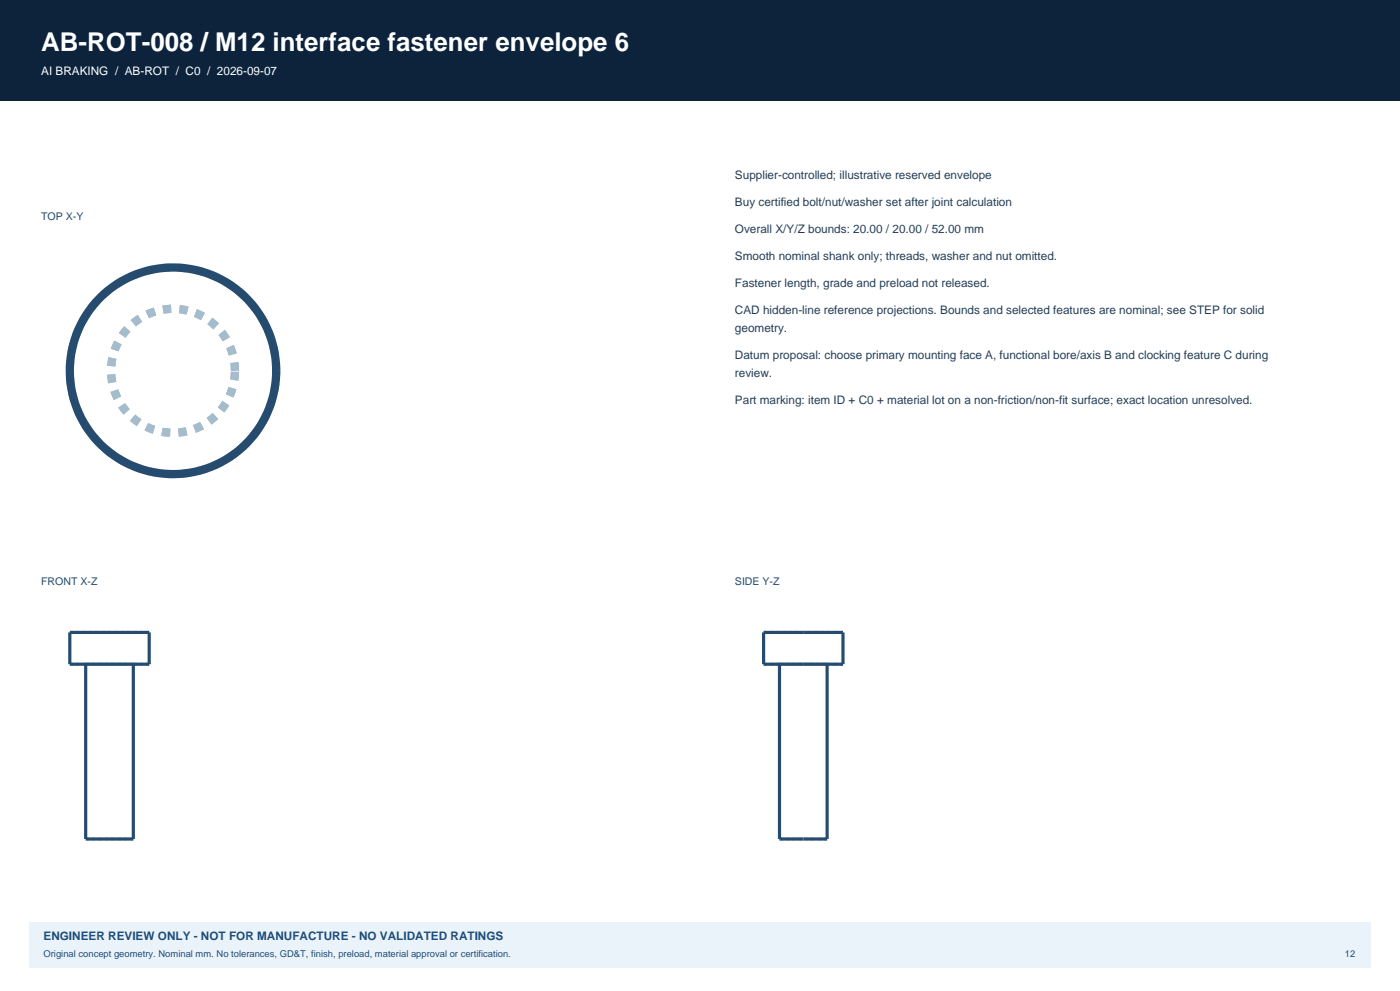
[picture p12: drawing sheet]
<svg xmlns="http://www.w3.org/2000/svg" width="420mm" height="297mm" viewBox="0 0 420 297" stroke-linecap="round" stroke-linejoin="round" font-family="sans-serif">
<defs><g id="words">
<text font-size="7.8" fill="#fff" x="12.3" y="15.2">AB-ROT-008 / M12 interface fastener envelope 6</text>
<text font-size="3.5" fill="#fff" x="12.3" y="22.6">AI BRAKING / AB-ROT / C0 / 2026-09-07</text>
<g font-size="3.5" fill="#243e57">
<text x="220.5" y="53.6">Supplier-controlled; illustrative reserved envelope</text>
<text x="220.5" y="61.7">Buy certified bolt/nut/washer set after joint calculation</text>
<text x="220.5" y="69.8">Overall X/Y/Z bounds: 20.00 / 20.00 / 52.00 mm</text>
<text x="220.5" y="77.9">Smooth nominal shank only; threads, washer and nut omitted.</text>
<text x="220.5" y="86">Fastener length, grade and preload not released.</text>
<text x="220.5" y="94.2">CAD hidden-line reference projections. Bounds and selected features are nominal; see STEP for solid</text>
<text x="220.5" y="99.4">geometry.</text>
<text x="220.5" y="107.6">Datum proposal: choose primary mounting face A, functional bore/axis B and clocking feature C during</text>
<text x="220.5" y="112.9">review.</text>
<text x="220.5" y="121">Part marking: item ID + C0 + material lot on a non-friction/non-fit surface; exact location unresolved.</text>
</g>
<text font-size="3.5" fill="#1b4e80" x="13.1" y="281.8">ENGINEER REVIEW ONLY - NOT FOR MANUFACTURE - NO VALIDATED RATINGS</text>
<g font-size="3.2" fill="#254c6e">
<text x="12.3" y="65.9">TOP X-Y</text>
<text x="12.3" y="175.3">FRONT X-Z</text>
<text x="220.5" y="175.3">SIDE Y-Z</text>
</g>
<g font-size="2.8" fill="#1b4e80">
<text x="13.1" y="286.8">Original concept geometry. Nominal mm. No tolerances, GD&amp;T, finish, preload, material approval or certification.</text>
<text x="403.5" y="286.8">12</text>
</g>
</g></defs>
<path d="M0 0h420v30h-420z" fill-rule="evenodd" fill="#0d233b"/>
<path d="M8.8 276.2h402.4v13.7h-402.4z" fill-rule="evenodd" fill="#eaf3fa"/>
<path d="M70.5 111.1a18.6 18.6 0 0 0-27.5-16.3 18.6 18.6 0 0 0-1.2 31.9 18.6 18.6 0 0 0 28.6-14.2l.1-1.4M82.9 111.1a31 31 0 0 0-46-27.1 31 31 0 0 0-1.5 53.3 31 31 0 0 0 47.4-24.4l.1-1.8" fill="none" stroke="#a5bccd" stroke-width="2.5" stroke-dasharray="2.5 2.5" stroke-linecap="butt"/>
<circle cx="51.9" cy="111.1" r="31" fill="none" stroke="#254c6e" stroke-width="2.5" stroke-linecap="butt"/>
<path d="M25.7 199.1h14.3M40 199.1h-14.3M44.8 199.1h-23.9M44.8 189.5h-23.9M233.8 199.1h7.2M241 199.1h7.1M248.1 199.1h-14.3M252.9 199.1h-23.8M252.9 189.5h-23.8M40 251.4h-14.3M248.1 251.4h-14.3" fill="none" stroke="#a5bccd" stroke-width=".95" stroke-dasharray="1 1" stroke-linecap="butt"/>
<path d="M20.9 189.5h23.9v9.6h-23.9zM25.7 199.1v52.3h14.3v-52.3M229.1 189.5h23.8v9.6h-23.8zM233.8 199.1v52.3h14.3v-52.3" fill="none" stroke="#254c6e" stroke-width=".95" stroke-linecap="butt"/>
<use href="#words"/>
</svg>
